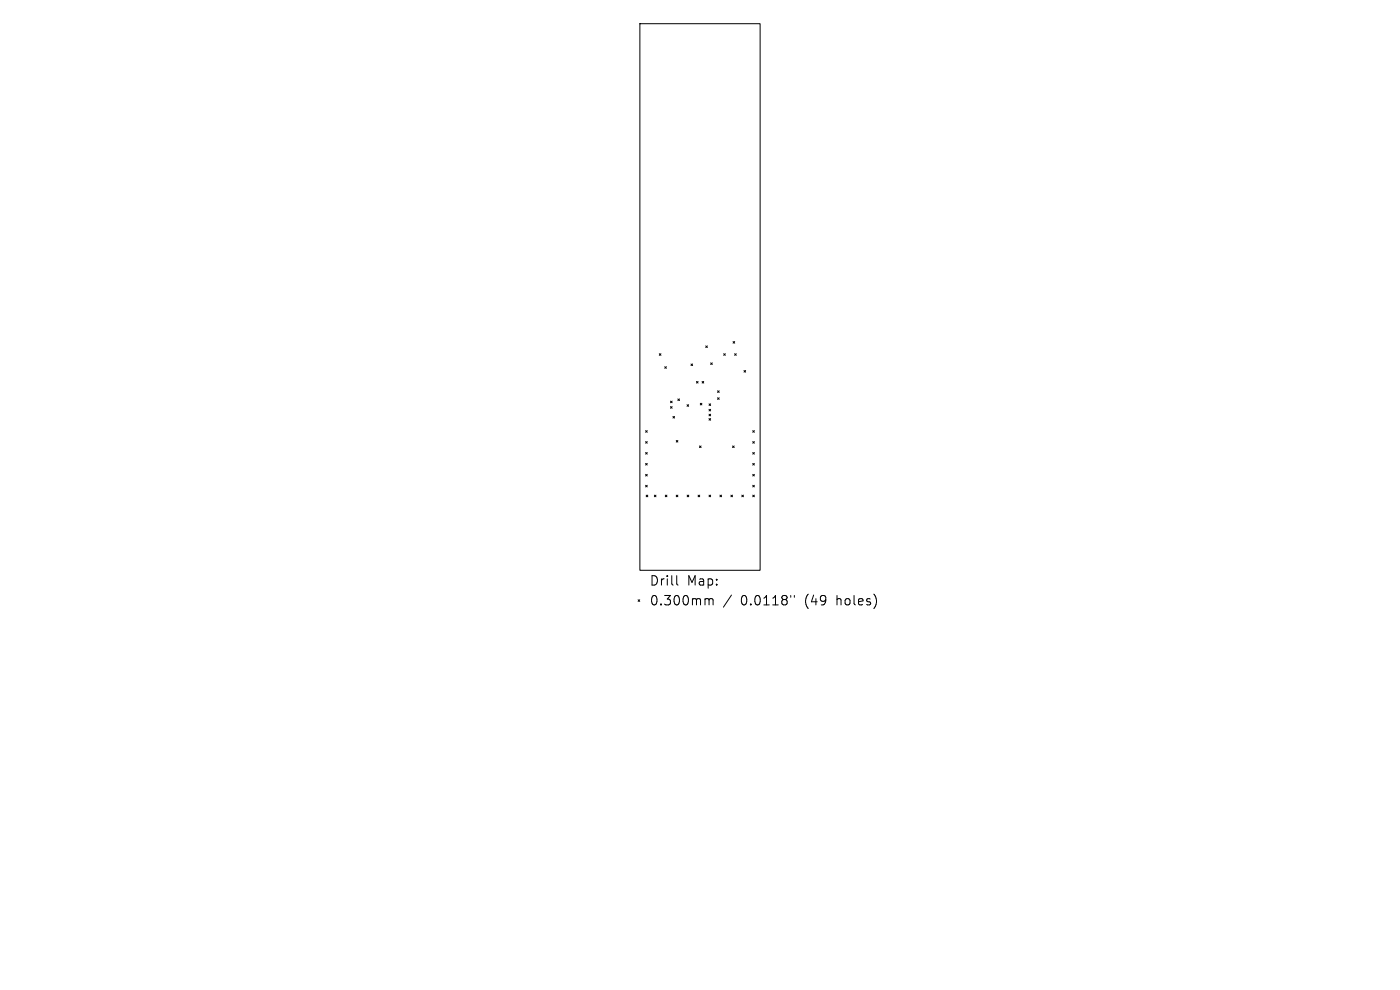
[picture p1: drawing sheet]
<svg xmlns="http://www.w3.org/2000/svg" width="297mm" height="210mm" viewBox="0 0 297 210" stroke-linecap="round" stroke-linejoin="round" font-family="sans-serif">
<defs><g id="words">
<g font-size="2.8">
<text x="137.7" y="124.5">Drill</text>
<text x="145.7" y="124.5">Map:</text>
<text x="137.7" y="128.7">0.300mm</text>
<text x="157.2" y="128.7">0.0118&quot;</text>
<text x="170.9" y="128.7">(49</text>
<text x="177.8" y="128.7">holes)</text>
</g>
</g></defs>
<g fill="none" stroke="#000" stroke-width=".21">
<path d="M135.7 5h25.6v116h-25.6zM139.9 75l.3 .4M140.2 75l-.3 .4M141 77.8l.4 .3M141.4 77.8l-.4 .3M146.6 77.2l.3 .4M146.9 77.2l-.3 .4M149.7 73.4l.4 .3M150.1 73.4l-.4 .3M150.8 77l.3 .3M151.1 77l-.3 .3M153.5 75l.4 .4"/>
<path d="M153.9 75l-.4 .4M155.5 72.5l.4 .3M155.8 75l.4 .4M155.9 72.5l-.4 .3M156.2 75l-.4 .4M157.8 78.6l.4 .3M158.2 78.6l-.4 .3M137 91.4l.3 .3M137 93.7l.3 .3M137 96l.3 .3M137 98.3l.3 .4M137.3 91.4l-.3 .3"/>
<path d="M137.3 93.7l-.3 .3M137.3 96l-.3 .3M137.3 98.3l-.3 .4M142.2 85.1l.4 .3M142.2 86.2l.4 .4M142.6 85.1l-.4 .3M142.6 86.2l-.4 .4M142.8 88.3l.3 .4M143.1 88.3l-.3 .4M143.5 93.4l.3 .4M143.8 84.6l.4 .4M143.8 93.4l-.3 .4"/>
<path d="M144.2 84.6l-.4 .4M145.7 85.8l.4 .4M146.1 85.8l-.4 .4M147.7 80.9l.4 .4M148.1 80.9l-.4 .4M148.4 94.6l.3 .3M148.6 85.6l.3 .3M148.7 94.6l-.3 .3M148.9 85.6l-.3 .3M148.9 80.9l.4 .4M149.3 80.9l-.4 .4M150.4 85.7l.4 .3"/>
<path d="M150.4 86.8l.4 .4M150.4 87.9l.4 .3M150.4 88.8l.4 .3M150.8 85.7l-.4 .3M150.8 86.8l-.4 .4M150.8 87.9l-.4 .3M150.8 88.8l-.4 .3M152.2 82.9l.4 .4M152.2 84.4l.4 .3M152.6 82.9l-.4 .4M152.6 84.4l-.4 .3M155.4 94.6l.4 .3"/>
<path d="M155.8 94.6l-.4 .3M159.7 91.4l.3 .3M159.7 93.7l.3 .3M159.7 96l.3 .3M159.7 98.3l.3 .4M160 91.4l-.3 .3M160 93.7l-.3 .3M160 96l-.3 .3M160 98.3l-.3 .4M137 100.6l.3 .4M137 102.9l.3 .4M137.1 105l.3 .4"/>
<path d="M137.3 100.6l-.3 .4M137.3 102.9l-.3 .4M137.4 105l-.3 .4M138.8 105l.4 .4M139.2 105l-.4 .4M141.1 105l.4 .4M141.5 105l-.4 .4M143.5 105l.3 .4M143.8 105l-.3 .4M145.8 105l.3 .4M146.1 105l-.3 .4M148.1 105l.3 .4"/>
<path d="M148.4 105l-.3 .4M150.4 105l.4 .4M150.8 105l-.4 .4M152.7 105l.4 .4M153.1 105l-.4 .4M155.1 105l.3 .4M155.4 105l-.3 .4M157.4 105l.3 .4M157.7 105l-.3 .4M159.7 100.6l.3 .4M159.7 102.9l.3 .4M159.7 105l.3 .4"/>
<path d="M160 100.6l-.3 .4M160 102.9l-.3 .4M160 105l-.3 .4M135.4 127.2l.3 .4M135.7 127.2l-.3 .4M143.6 122.1v1.7l.2 .3M149.8 127h.3l.3 .3M150.4 127.3l.3-.3 .5 .1 .1 1.2M150.4 127.3v1M155.2 126.2l-1.7 2.6M167.8 126.3v.4M168.5 126.3v.4"/>
</g>
<use href="#words"/>
</svg>
